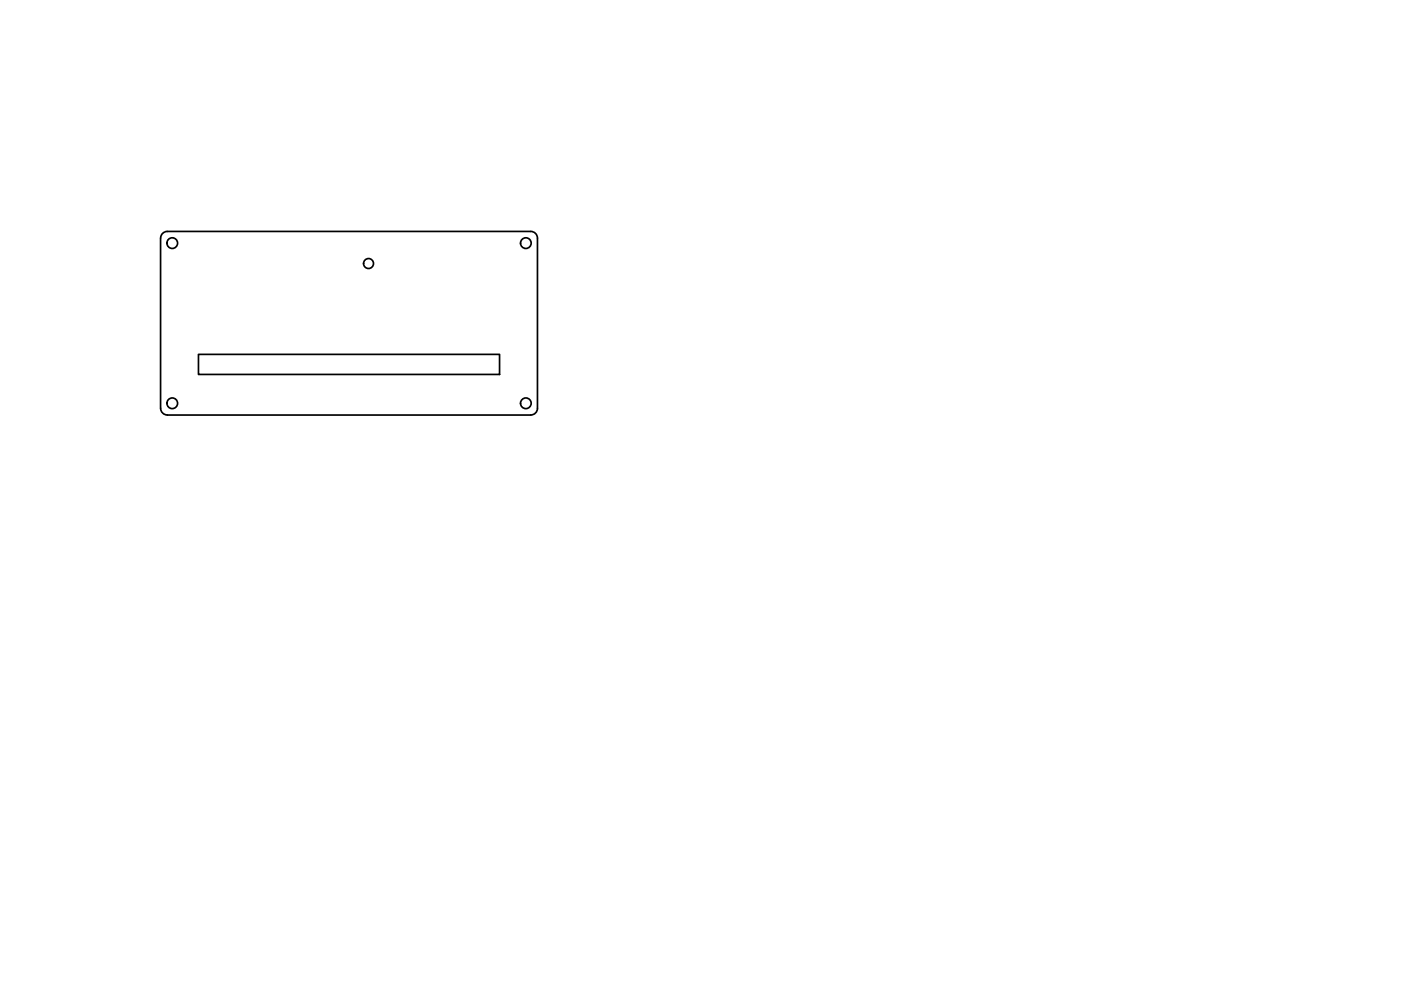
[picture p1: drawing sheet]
<svg xmlns="http://www.w3.org/2000/svg" width="420mm" height="297mm" viewBox="0 0 420 297" stroke-linecap="round" stroke-linejoin="round" font-family="sans-serif">
<!-- layer: Visible -->
<g fill="none" stroke="#000" stroke-width=".51">
<path d="M48.2 71.4v51M48.2 71.4a2 2 0 0 1 2-2h109a2 2 0 0 1 2 2v51a2.04 2.04 0 0 1-2 2h-109a2 2 0 0 1-2-2M59.5 106.2h90.3v6h-90.3z"/>
<circle cx="51.7" cy="72.9" r="1.6"/>
<circle cx="110.5" cy="79" r="1.49"/>
<circle cx="157.7" cy="72.9" r="1.6"/>
<circle cx="51.7" cy="120.9" r="1.6"/>
<circle cx="157.7" cy="120.9" r="1.6"/>
</g>
</svg>
